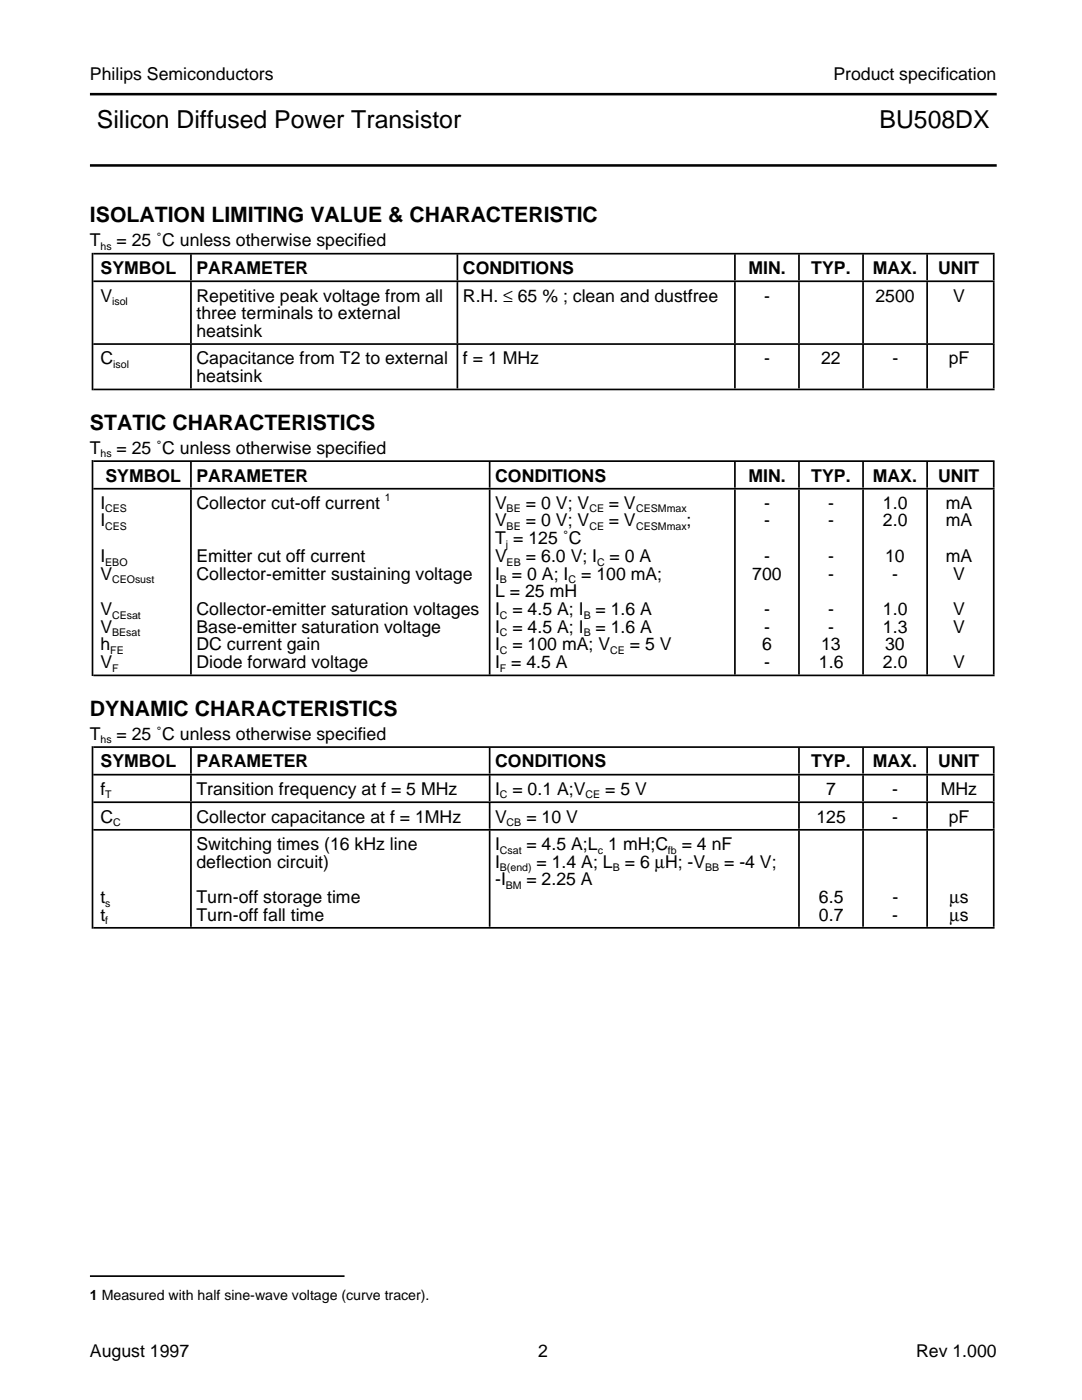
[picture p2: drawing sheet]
<svg xmlns="http://www.w3.org/2000/svg" width="216mm" height="279mm" viewBox="0 0 216 279" stroke-linecap="round" stroke-linejoin="round" font-family="sans-serif">
<defs><g id="words">
<g font-size="4.9">
<text x="19.3" y="25.5">Silicon Diffused Power Transistor</text>
<text x="175.5" y="25.5">BU508DX</text>
</g>
<g font-size="4.2">
<text x="17.9" y="44.4">ISOLATION LIMITING VALUE &amp; CHARACTERISTIC</text>
<text x="17.9" y="85.8">STATIC CHARACTERISTICS</text>
<text x="17.9" y="142.8">DYNAMIC CHARACTERISTICS</text>
</g>
<g font-size="3.5">
<text x="17.9" y="16">Philips Semiconductors</text>
<text x="166.3" y="16">Product specification</text>
<text x="17.9" y="49.2">T</text>
<text x="23.2" y="49.2">= 25 ˚C unless otherwise specified</text>
<text x="20.1" y="54.7">SYMBOL</text>
<text x="39.2" y="54.7">PARAMETER</text>
<text x="92.4" y="54.7">CONDITIONS</text>
<text x="149.4" y="54.7">MIN.</text>
<text x="161.9" y="54.7">TYP.</text>
<text x="174.2" y="54.7">MAX.</text>
<text x="187.2" y="54.7">UNIT</text>
<text x="20.1" y="60.2">V</text>
<text x="39.2" y="60.2">Repetitive peak voltage from all</text>
<text x="39.2" y="63.7">three terminals to external</text>
<text x="92.4" y="60.2">R.H. ≤ 65 % ; clean and dustfree</text>
<text x="152.5" y="60.2">-</text>
<text x="174.7" y="60.2">2500</text>
<text x="190.2" y="60.2">V</text>
<text x="39.2" y="67.2">heatsink</text>
<text x="20.1" y="72.7">C</text>
<text x="39.2" y="72.7">Capacitance from T2 to external</text>
<text x="39.2" y="76.2">heatsink</text>
<text x="92.4" y="72.7">f = 1 MHz</text>
<text x="152.5" y="72.7">-</text>
<text x="163.8" y="72.7">22</text>
<text x="178.1" y="72.7">-</text>
<text x="189.3" y="72.7">pF</text>
<text x="17.9" y="90.6">T</text>
<text x="23.2" y="90.6">= 25 ˚C unless otherwise specified</text>
<text x="20.1" y="101.6">I</text>
<text x="21" y="96.1">SYMBOL</text>
<text x="39.2" y="96.1">PARAMETER</text>
<text x="39.2" y="101.6">Collector cut-off current</text>
<text x="98.8" y="96.1">CONDITIONS</text>
<text x="98.8" y="101.6">V</text>
<text x="105" y="101.6">= 0 V; V</text>
<text x="121.5" y="101.6">= V</text>
<text x="149.4" y="96.1">MIN.</text>
<text x="152.5" y="101.6">-</text>
<text x="161.9" y="96.1">TYP.</text>
<text x="165.3" y="101.6">-</text>
<text x="174.2" y="96.1">MAX.</text>
<text x="176.2" y="101.6">1.0</text>
<text x="187.2" y="96.1">UNIT</text>
<text x="188.7" y="101.6">mA</text>
<text x="20.1" y="105.1">I</text>
<text x="98.8" y="105.1">V</text>
<text x="105" y="105.1">= 0 V; V</text>
<text x="121.5" y="105.1">= V</text>
<text x="137" y="105.1">;</text>
<text x="152.5" y="105.1">-</text>
<text x="165.3" y="105.1">-</text>
<text x="176.2" y="105.1">2.0</text>
<text x="188.7" y="105.1">mA</text>
<text x="20.1" y="112.2">I</text>
<text x="39.2" y="112.2">Emitter cut off current</text>
<text x="98.8" y="108.6">T = 125 ˚C</text>
<text x="98.8" y="112.2">V</text>
<text x="105" y="112.2">= 6.0 V; I = 0 A</text>
<text x="152.5" y="112.2">-</text>
<text x="165.3" y="112.2">-</text>
<text x="176.6" y="112.2">10</text>
<text x="188.7" y="112.2">mA</text>
<text x="20.1" y="115.7">V</text>
<text x="39.2" y="115.7">Collector-emitter sustaining voltage</text>
<text x="98.8" y="119.2">L = 25 mH</text>
<text x="98.8" y="115.7">I = 0 A; I</text>
<text x="116" y="115.7">= 100 mA;</text>
<text x="150.1" y="115.7">700</text>
<text x="165.3" y="115.7">-</text>
<text x="178.1" y="115.7">-</text>
<text x="190.2" y="115.7">V</text>
<text x="20.1" y="122.8">V</text>
<text x="39.2" y="122.8">Collector-emitter saturation voltages</text>
<text x="98.8" y="122.8">I = 4.5 A; I = 1.6 A</text>
<text x="152.5" y="122.8">-</text>
<text x="165.3" y="122.8">-</text>
<text x="176.2" y="122.8">1.0</text>
<text x="190.2" y="122.8">V</text>
<text x="20.1" y="126.2">V</text>
<text x="20.1" y="129.8">h</text>
<text x="39.2" y="126.2">Base-emitter saturation voltage</text>
<text x="39.2" y="129.8">DC current gain</text>
<text x="98.8" y="129.8">I = 100 mA; V</text>
<text x="98.8" y="126.2">I = 4.5 A; I = 1.6 A</text>
<text x="125.7" y="129.8">= 5 V</text>
<text x="152.1" y="129.8">6</text>
<text x="152.5" y="126.2">-</text>
<text x="163.8" y="129.8">13</text>
<text x="165.3" y="126.2">-</text>
<text x="176.2" y="126.2">1.3</text>
<text x="176.6" y="129.8">30</text>
<text x="190.2" y="126.2">V</text>
<text x="20.1" y="133.3">V</text>
<text x="39.2" y="133.3">Diode forward voltage</text>
<text x="98.8" y="133.3">I = 4.5 A</text>
<text x="152.5" y="133.3">-</text>
<text x="163.4" y="133.3">1.6</text>
<text x="176.2" y="133.3">2.0</text>
<text x="190.2" y="133.3">V</text>
<text x="17.9" y="147.7">T</text>
<text x="23.2" y="147.7">= 25 ˚C unless otherwise specified</text>
<text x="20.1" y="153.2">SYMBOL</text>
<text x="39.2" y="153.2">PARAMETER</text>
<text x="98.8" y="153.2">CONDITIONS</text>
<text x="161.9" y="153.2">TYP.</text>
<text x="174.2" y="153.2">MAX.</text>
<text x="187.2" y="153.2">UNIT</text>
<text x="20.1" y="158.7">f</text>
<text x="39.2" y="158.7">Transition frequency at f = 5 MHz</text>
<text x="98.8" y="158.7">I = 0.1 A;V</text>
<text x="120.8" y="158.7">= 5 V</text>
<text x="164.8" y="158.7">7</text>
<text x="178.1" y="158.7">-</text>
<text x="187.7" y="158.7">MHz</text>
<text x="20.1" y="164.2">C</text>
<text x="39.2" y="164.2">Collector capacitance at f = 1MHz</text>
<text x="98.8" y="164.2">V</text>
<text x="105" y="164.2">= 10 V</text>
<text x="162.9" y="164.2">125</text>
<text x="178.1" y="164.2">-</text>
<text x="189.3" y="164.2">pF</text>
<text x="39.2" y="169.6">Switching times (16 kHz line</text>
<text x="39.2" y="173.1">deflection circuit)</text>
<text x="98.8" y="173.1">I</text>
<text x="98.8" y="169.6">I</text>
<text x="105" y="169.6">= 4.5 A;L 1 mH;C</text>
<text x="107.1" y="173.1">= 1.4 A; L = 6 µH; -V</text>
<text x="136" y="169.6">= 4 nF</text>
<text x="144.5" y="173.1">= -4 V;</text>
<text x="98.8" y="176.7">-I</text>
<text x="105" y="176.7">= 2.25 A</text>
<text x="20.1" y="180.2">t</text>
<text x="20.1" y="183.7">t</text>
<text x="39.2" y="180.2">Turn-off storage time</text>
<text x="39.2" y="183.7">Turn-off fall time</text>
<text x="163.4" y="183.7">0.7</text>
<text x="163.4" y="180.2">6.5</text>
<text x="178.1" y="183.7">-</text>
<text x="178.1" y="180.2">-</text>
<text x="189.5" y="180.2">µs</text>
<text x="189.5" y="183.7">µs</text>
<text x="17.9" y="270.8">August 1997</text>
<text x="107.4" y="270.8">2</text>
<text x="182.8" y="270.8">Rev 1.000</text>
</g>
<text font-size="2.8" x="17.9" y="259.4">1 Measured with half sine-wave voltage (curve tracer).</text>
<g font-size="2.1">
<text x="20.1" y="49.9">hs</text>
<text x="22.4" y="60.9">isol</text>
<text x="22.6" y="73.4">isol</text>
<text x="20.1" y="91.3">hs</text>
<text x="76.8" y="100">1</text>
<text x="21" y="102.3">CES</text>
<text x="21" y="105.8">CES</text>
<text x="101.1" y="102.3">BE</text>
<text x="101.1" y="105.8">BE</text>
<text x="117.6" y="102.3">CE</text>
<text x="117.6" y="105.8">CE</text>
<text x="126.9" y="102.3">CESMmax</text>
<text x="126.9" y="105.8">CESMmax</text>
<text x="21" y="112.9">EBO</text>
<text x="100.9" y="109.3">j</text>
<text x="101.1" y="112.9">EB</text>
<text x="119.1" y="112.9">C</text>
<text x="22.4" y="116.4">CEOsust</text>
<text x="99.7" y="116.4">B</text>
<text x="113.5" y="116.4">C</text>
<text x="22.4" y="123.4">CEsat</text>
<text x="99.7" y="123.4">C</text>
<text x="116.5" y="123.4">B</text>
<text x="22" y="130.5">FE</text>
<text x="22.4" y="127">BEsat</text>
<text x="99.7" y="127">C</text>
<text x="99.7" y="130.5">C</text>
<text x="116.5" y="127">B</text>
<text x="121.8" y="130.5">CE</text>
<text x="22.4" y="134">F</text>
<text x="99.7" y="134">F</text>
<text x="20.1" y="148.3">hs</text>
<text x="21" y="159.3">T</text>
<text x="99.7" y="159.3">C</text>
<text x="116.8" y="159.3">CE</text>
<text x="22.6" y="164.8">C</text>
<text x="101.1" y="164.8">CB</text>
<text x="99.7" y="170.3">Csat</text>
<text x="99.7" y="173.8">B(end)</text>
<text x="119.3" y="170.3">c</text>
<text x="122.3" y="173.8">B</text>
<text x="133.3" y="170.3">fb</text>
<text x="140.7" y="173.8">BB</text>
<text x="100.9" y="177.4">BM</text>
<text x="21" y="180.9">s</text>
<text x="21" y="184.4">f</text>
</g>
</g></defs>
<g fill="none" stroke="#000" stroke-width=".34">
<path d="M18.6 56.1h179.9M18.6 50.6h179.9M18.6 77.7h179.9M18.6 68.7h179.9M18.6 97.5h179.9M18.6 92h179.9M18.6 134.8h179.9M18.6 154.6h179.9M18.6 149.1h179.9M18.6 165.6h179.9M18.6 160.1h179.9M18.6 185.2h179.9"/>
<path d="M17.9 254.7h50.8"/>
</g>
<path d="M37.9 175.3h.4M97.5 175.3h.4M159.3 175.3h.3M172 175.3h.4M184.8 175.3h.4M198.1 175.3h.4" fill="none" stroke="#000" stroke-width="19.2" stroke-linecap="butt"/>
<g fill="none" stroke="#000" stroke-width="5.2" stroke-linecap="butt">
<path d="M37.9 53.3h.4M91.1 53.3h.3M146.5 53.3h.3M159.3 53.3h.3M172 53.3h.4M184.8 53.3h.4M198.1 53.3h.4M37.9 94.7h.4M97.5 94.7h.4M146.5 94.7h.3M159.3 94.7h.3M172 94.7h.4"/>
<path d="M184.8 94.7h.4M198.1 94.7h.4M37.9 157.3h.4M37.9 151.8h.4M97.5 157.3h.4M97.5 151.8h.4M159.3 157.3h.3M159.3 151.8h.3M172 157.3h.4M172 151.8h.4M184.8 157.3h.4M184.8 151.8h.4"/>
<path d="M198.1 157.3h.4M198.1 151.8h.4M37.9 162.8h.4M97.5 162.8h.4M159.3 162.8h.3M172 162.8h.4M184.8 162.8h.4M198.1 162.8h.4"/>
</g>
<path d="M18.3 167.1h.3" fill="none" stroke="#000" stroke-width="36.4" stroke-linecap="butt"/>
<path d="M37.9 116.2h.4M97.5 116.2h.4M146.5 116.2h.3M159.3 116.2h.3M172 116.2h.4M184.8 116.2h.4M198.1 116.2h.4" fill="none" stroke="#000" stroke-width="36.9" stroke-linecap="butt"/>
<path d="M18.3 113.4h.3" fill="none" stroke="#000" stroke-width="43.1" stroke-linecap="butt"/>
<path d="M37.9 73.2h.4M91.1 73.2h.3M146.5 73.2h.3M159.3 73.2h.3M172 73.2h.4M184.8 73.2h.4M198.1 73.2h.4" fill="none" stroke="#000" stroke-width="8.7" stroke-linecap="butt"/>
<path d="M37.9 62.4h.4M91.1 62.4h.3M146.5 62.4h.3M159.3 62.4h.3M172 62.4h.4M184.8 62.4h.4M198.1 62.4h.4" fill="none" stroke="#000" stroke-width="12.2" stroke-linecap="butt"/>
<path d="M18.3 64.2h.3" fill="none" stroke="#000" stroke-width="27.4" stroke-linecap="butt"/>
<path d="M17.9 18.8h181M17.9 33h181" fill="none" stroke="#000" stroke-width=".51"/>
<use href="#words"/>
</svg>
